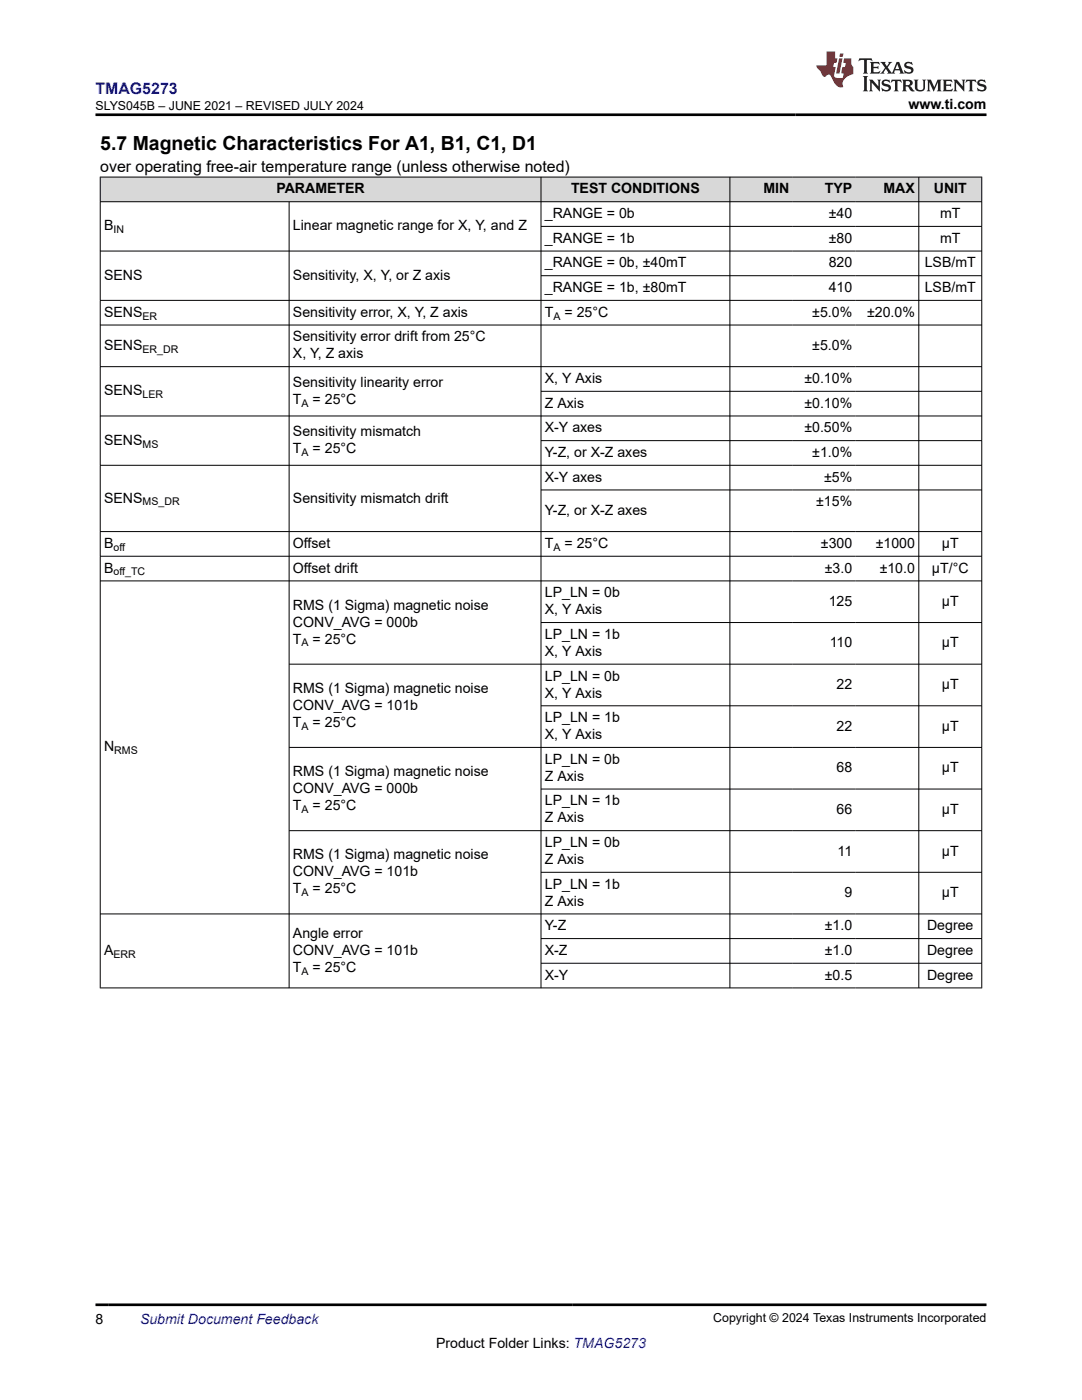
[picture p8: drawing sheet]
<svg xmlns="http://www.w3.org/2000/svg" width="216mm" height="279mm" viewBox="0 0 216 279" stroke-linecap="round" stroke-linejoin="round" font-family="sans-serif">
<defs><g id="words">
<text font-size="3.9" x="20" y="29.9">5.7 Magnetic Characteristics For A1, B1, C1, D1</text>
<text font-size="3.2" fill="#00f" x="19" y="18.7">TMAG5273</text>
<text font-size="3.2" x="20" y="34.3">over operating free-air temperature range (unless otherwise noted)</text>
<g font-size="2.8">
<text x="181.3" y="21.8">www.ti.com</text>
<text x="55.1" y="38.6">PARAMETER</text>
<text x="113.9" y="38.6">TEST CONDITIONS</text>
<text x="152.3" y="38.6">MIN</text>
<text x="164.6" y="38.6">TYP</text>
<text x="176.3" y="38.6">MAX</text>
<text x="186.3" y="38.6">UNIT</text>
<text x="20.8" y="46">B</text>
<text x="58.5" y="46">Linear magnetic range for X, Y, and Z</text>
<text x="108.7" y="43.5">_RANGE = 0b</text>
<text x="165.4" y="43.5">±40</text>
<text x="187.6" y="43.5">mT</text>
<text x="108.7" y="48.5">_RANGE = 1b</text>
<text x="108.7" y="53.4">_RANGE = 0b, ±40mT</text>
<text x="165.4" y="53.4">820</text>
<text x="165.4" y="48.5">±80</text>
<text x="184.5" y="53.4">LSB/mT</text>
<text x="187.6" y="48.5">mT</text>
<text x="20.8" y="55.8">SENS</text>
<text x="58.5" y="55.8">Sensitivity, X, Y, or Z axis</text>
<text x="108.7" y="58.3">_RANGE = 1b, ±80mT</text>
<text x="165.4" y="58.3">410</text>
<text x="184.5" y="58.3">LSB/mT</text>
<text x="20.8" y="63.2">SENS</text>
<text x="58.5" y="63.2">Sensitivity error, X, Y, Z axis</text>
<text x="108.7" y="63.2">T</text>
<text x="112.6" y="63.2">= 25°C</text>
<text x="162.1" y="63.2">±5.0%</text>
<text x="173" y="63.2">±20.0%</text>
<text x="20.8" y="69.8">SENS</text>
<text x="58.5" y="68.1">Sensitivity error drift from 25°C</text>
<text x="58.5" y="71.5">X, Y, Z axis</text>
<text x="162.1" y="69.8">±5.0%</text>
<text x="58.5" y="77.2">Sensitivity linearity error</text>
<text x="108.7" y="76.4">X, Y Axis</text>
<text x="160.5" y="76.4">±0.10%</text>
<text x="20.8" y="78.9">SENS</text>
<text x="58.5" y="80.6">T</text>
<text x="62.4" y="80.6">= 25°C</text>
<text x="108.7" y="81.4">Z Axis</text>
<text x="160.5" y="81.4">±0.10%</text>
<text x="20.8" y="88.8">SENS</text>
<text x="58.5" y="87.1">Sensitivity mismatch</text>
<text x="108.7" y="86.3">X-Y axes</text>
<text x="160.5" y="86.3">±0.50%</text>
<text x="58.5" y="90.4">T</text>
<text x="62.4" y="90.4">= 25°C</text>
<text x="108.7" y="91.2">Y-Z, or X-Z axes</text>
<text x="162.1" y="91.2">±1.0%</text>
<text x="20.8" y="100.3">SENS</text>
<text x="58.5" y="100.3">Sensitivity mismatch drift</text>
<text x="108.7" y="96.1">X-Y axes</text>
<text x="162.9" y="101.1">±15%</text>
<text x="164.4" y="96.1">±5%</text>
<text x="108.7" y="102.7">Y-Z, or X-Z axes</text>
<text x="20.8" y="109.4">B</text>
<text x="58.5" y="109.4">Offset</text>
<text x="108.7" y="109.4">T</text>
<text x="112.6" y="109.4">= 25°C</text>
<text x="163.8" y="109.4">±300</text>
<text x="174.7" y="109.4">±1000</text>
<text x="187.9" y="109.4">µT</text>
<text x="20.8" y="114.3">B</text>
<text x="58.5" y="114.3">Offset drift</text>
<text x="108.7" y="119.2">LP_LN = 0b</text>
<text x="164.6" y="114.3">±3.0</text>
<text x="175.5" y="114.3">±10.0</text>
<text x="186" y="114.3">µT/°C</text>
<text x="58.5" y="121.7">RMS (1 Sigma) magnetic noise</text>
<text x="58.5" y="125.1">CONV_AVG = 000b</text>
<text x="108.7" y="122.6">X, Y Axis</text>
<text x="165.4" y="120.9">125</text>
<text x="187.9" y="120.9">µT</text>
<text x="58.5" y="128.4">T</text>
<text x="62.4" y="128.4">= 25°C</text>
<text x="108.7" y="127.5">LP_LN = 1b</text>
<text x="108.7" y="130.9">X, Y Axis</text>
<text x="165.6" y="129.2">110</text>
<text x="187.9" y="129.2">µT</text>
<text x="108.7" y="135.8">LP_LN = 0b</text>
<text x="166.9" y="137.5">22</text>
<text x="187.9" y="137.5">µT</text>
<text x="58.5" y="138.3">RMS (1 Sigma) magnetic noise</text>
<text x="58.5" y="141.7">CONV_AVG = 101b</text>
<text x="108.7" y="139.2">X, Y Axis</text>
<text x="20.8" y="150">N</text>
<text x="58.5" y="145.1">T</text>
<text x="62.4" y="145.1">= 25°C</text>
<text x="108.7" y="144.1">LP_LN = 1b</text>
<text x="108.7" y="147.5">X, Y Axis</text>
<text x="166.9" y="145.8">22</text>
<text x="187.9" y="145.8">µT</text>
<text x="58.5" y="154.9">RMS (1 Sigma) magnetic noise</text>
<text x="108.7" y="152.4">LP_LN = 0b</text>
<text x="108.7" y="155.8">Z Axis</text>
<text x="166.9" y="154.1">68</text>
<text x="187.9" y="154.1">µT</text>
<text x="58.5" y="158.3">CONV_AVG = 000b</text>
<text x="58.5" y="161.7">T</text>
<text x="62.4" y="161.7">= 25°C</text>
<text x="108.7" y="160.7">LP_LN = 1b</text>
<text x="108.7" y="164.1">Z Axis</text>
<text x="166.9" y="162.4">66</text>
<text x="187.9" y="162.4">µT</text>
<text x="58.5" y="171.5">RMS (1 Sigma) magnetic noise</text>
<text x="108.7" y="169.1">LP_LN = 0b</text>
<text x="108.7" y="172.4">Z Axis</text>
<text x="167.1" y="170.7">11</text>
<text x="187.9" y="170.7">µT</text>
<text x="58.5" y="174.9">CONV_AVG = 101b</text>
<text x="58.5" y="178.3">T</text>
<text x="62.4" y="178.3">= 25°C</text>
<text x="108.7" y="177.4">LP_LN = 1b</text>
<text x="168.5" y="179.1">9</text>
<text x="187.9" y="179.1">µT</text>
<text x="108.7" y="180.7">Z Axis</text>
<text x="108.7" y="185.7">Y-Z</text>
<text x="164.6" y="185.7">±1.0</text>
<text x="185" y="185.7">Degree</text>
<text x="20.8" y="190.6">A</text>
<text x="58.5" y="187.2">Angle error</text>
<text x="58.5" y="190.6">CONV_AVG = 101b</text>
<text x="108.7" y="190.6">X-Z</text>
<text x="164.6" y="190.6">±1.0</text>
<text x="185" y="190.6">Degree</text>
<text x="58.5" y="194">T</text>
<text x="62.4" y="194">= 25°C</text>
<text x="108.7" y="195.5">X-Y</text>
<text x="164.6" y="195.5">±0.5</text>
<text x="185" y="195.5">Degree</text>
<text x="19" y="264.2">8</text>
<text x="87" y="269">Product Folder Links: TMAG5273</text>
</g>
<text font-size="2.8" fill="#00f" x="27.9" y="264.2">Submit Document Feedback</text>
<g font-size="2.5">
<text x="19" y="21.9">SLYS045B – JUNE 2021 – REVISED JULY 2024</text>
<text x="142.3" y="263.9">Copyright © 2024 Texas Instruments Incorporated</text>
</g>
<g font-size="2.1">
<text x="22.6" y="46.6">IN</text>
<text x="28.5" y="63.8">ER</text>
<text x="110.4" y="63.8">A</text>
<text x="28.5" y="70.4">ER_DR</text>
<text x="28.5" y="79.5">LER</text>
<text x="60.2" y="81.2">A</text>
<text x="28.5" y="89.3">MS</text>
<text x="60.2" y="91">A</text>
<text x="28.5" y="100.9">MS_DR</text>
<text x="22.6" y="109.9">off</text>
<text x="110.4" y="109.9">A</text>
<text x="22.6" y="114.8">off_TC</text>
<text x="60.2" y="129">A</text>
<text x="60.2" y="145.6">A</text>
<text x="22.8" y="150.5">RMS</text>
<text x="60.2" y="162.2">A</text>
<text x="60.2" y="178.9">A</text>
<text x="22.6" y="191.2">ERR</text>
<text x="60.2" y="194.5">A</text>
</g>
</g></defs>
<g fill="#d8d8d8">
<path d="M20 35.3h175.9v5h-175.9z" fill-rule="evenodd"/>
<path d="M20.1 35.4h87.8v4.8h-87.8z" fill-rule="evenodd"/>
<path d="M108 35.4h37.6v4.8h-37.6z" fill-rule="evenodd"/>
<path d="M145.7 35.4h12.5v4.8h-12.5z" fill-rule="evenodd"/>
<path d="M158.2 35.4h12.6v4.8h-12.6z" fill-rule="evenodd"/>
<path d="M170.8 35.4h12.5v4.8h-12.5z" fill-rule="evenodd"/>
<path d="M183.4 35.4h12.4v4.8h-12.4z" fill-rule="evenodd"/>
</g>
<g fill="none" stroke="#000" stroke-width=".2">
<path d="M19.9 35.3h176.1M20 35.3v161.9M107.9 35.3v161.9M145.6 35.3v161.9M183.3 35.3v161.9M195.9 35.3v161.9M19.9 40.3h176.1M19.9 50.1h176.1M19.9 59.9h176.1M57.7 40.3v156.9M107.9 45.2h88.1M107.9 55h88.1"/>
<path d="M19.9 64.9h176.1M19.9 73.2h176.1M107.9 78.1h88.1M19.9 83h176.1M19.9 92.9h176.1M107.9 87.9h88.1M107.9 97.8h88.1M19.9 111h176.1M19.9 115.9h176.1M196 106.1h-176.1M57.7 132.5h138.3M107.9 124.2h88.1"/>
<path d="M57.7 149.2h138.3M107.9 140.9h88.1M107.9 157.5h88.1M107.9 174.1h88.1M196 165.8h-138.3M19.9 182.4h176.1M107.9 187.3h88.1M107.9 192.2h88.1M196 197.2h-176.1"/>
</g>
<path d="M171.5 11.6l-.2 .6 .5-.2h.6v.1v2.2l-.2 .4h1l-.2-.4v-2.2v-.1h.5l.6 .2-.2-.6zM173.6 12.4l.2 .3v1.6l-.2 .4h1.9l.1-.6a1.08 1.08 0 0 1-1.3 .2v-.7h.6l.4 .2v-.7l-.4 .2h-.6v-.5l.2-.2a1 1 0 0 1 1 .3l-.1-.5zM175.7 12.4l.9 1.1-1 1.2h.9l-.2-.2 .5-.8 .4 .8-.2 .2h1.6l-.2-.2 .2-.5h.9l.1 .5-.1 .2h.9l-.2-.4-.8-1.9h-.5l-.9 2.1-.9-1.1 .9-1h-.8l.2 .2-.4 .6-.4-.6 .2-.2zM179 12.8l.4 1h-.7zM180.7 12.5a.65 .65 0 0 0-.2 .7 .65 .65 0 0 0 .6 .5l.6 .1 .1 .3a.79 .79 0 0 1-.7 .4 .79 .79 0 0 1-.7-.5l.1 .7 .2-.1a.93 .93 0 0 0 1.1 0 .93 .93 0 0 0 .4-.9 1.46 1.46 0 0 0-1.2-.6l-.1-.3a1.09 1.09 0 0 1 1.2 .2l-.2-.6-.1 .1-.5-.2zM172.2 15.2l.2 .4v2.2l-.2 .4h1l-.2-.4v-2.2l.2-.4zM173.4 15.9l.2 .4v1.5l-.2 .4h.8l-.3-.4 .1-1.3 1.6 1.8v-2l.2-.4h-.7l.1 .2 .1 1.1-1.2-1.3zM176.2 16a.65 .65 0 0 0-.2 .8 .65 .65 0 0 0 .6 .4l.6 .2 .1 .2a.79 .79 0 0 1-.7 .4 .79 .79 0 0 1-.7-.5l.1 .7 .2-.1a.93 .93 0 0 0 1.1 .1 .93 .93 0 0 0 .4-1 1.46 1.46 0 0 0-1.2-.5l-.1-.4a1.09 1.09 0 0 1 1.2 .2l-.1-.6-.2 .1-.5-.1zM177.9 15.9l-.1 .6a.63 .63 0 0 1 .8-.3v1.6l-.3 .4h1l-.2-.4v-1.6a.66 .66 0 0 1 .8 .3l-.1-.6zM180 15.9l.2 .4v1.5l-.2 .4h1l-.2-.2-.1-.7h.5l.1 .2a.79 .79 0 0 0 1.2 .6l-1-.9a.61 .61 0 0 0 .6-.6 .61 .61 0 0 0-.5-.7zM180.8 16.2h.1a.47 .47 0 0 1 .5 .1 .47 .47 0 0 1 .1 .5l-.1 .1-.7 .1zM182.3 15.9l.2 .2a2.27 2.27 0 0 0 .4 2 1.04 1.04 0 0 0 1.7-.7v-1.3l.2-.2h-.8l.2 .4v1.1a.6 .6 0 0 1-.6 .6 .6 .6 0 0 1-.6-.6v-1.1l.3-.4zM184.9 15.9l.2 .4v1.5l-.2 .4h.8l-.3-.4v-1.4l.9 1.9 .9-1.9v1.4l-.3 .4h1l-.2-.4v-1.5l.2-.4h-.8l-.7 1.5-.6-1.5zM188.1 15.9l.2 .4v1.5l-.2 .4h1.9l.1-.6a1.09 1.09 0 0 1-1.3 .2v-.7h.6l.4 .2v-.6l-.4 .2h-.6v-.6l.2-.1a1.01 1.01 0 0 1 1 .3l-.1-.6zM190.2 15.9l.3 .4v1.5l-.3 .4h.8l-.2-.4v-1.3l1.6 1.8v-2l.2-.4h-.7l.2 .2v1.1l-1.2-1.3zM192.8 15.9l-.1 .6a.63 .63 0 0 1 .8-.3v1.6l-.3 .4h1l-.2-.4v-1.6a.66 .66 0 0 1 .8 .3l-.1-.6zM195.2 16a.65 .65 0 0 0-.2 .8 .65 .65 0 0 0 .6 .4l.6 .2 .2 .2a.79 .79 0 0 1-.7 .4 .79 .79 0 0 1-.7-.5l.1 .7 .2-.1a.93 .93 0 0 0 1 .1 .93 .93 0 0 0 .5-1 1.46 1.46 0 0 0-1.3-.5v-.4a1.09 1.09 0 0 1 1.2 .2l-.2-.6-.2 .1-.5-.1z" fill="#231f20"/>
<path d="M164.9 10.3v2.7h-2l.1 .4 .8 1a.95 .95 0 0 0 1 .9 .59 .59 0 0 1 .5-.4 .59 .59 0 0 1 .5 .3l.4 .8a1.59 1.59 0 0 0 2.1 1.4 1.61 1.61 0 0 1 1-2.3l1-.3-.1-1.5a1.59 1.59 0 0 1-.3-1.7h-1.5l-.2 .9h.6l-.2 .9h-.5l-.2 .9v.3l.4 .1-.1 .9h-.7a.73 .73 0 0 1-1-.7l.3-1.5h-.5l.1-.9h.5l.2-.9h-.5v-1.3zM167.4 11.6l-.6 3.1h.7l.6-3.1zM167.6 10.7l-.1 .6h.7l.1-.6z" fill="#ed1c24"/>
<path d="M19 22.9h177.8M19 260.4h177.8" fill="none" stroke="#000" stroke-width=".53"/>
<use href="#words"/>
</svg>
